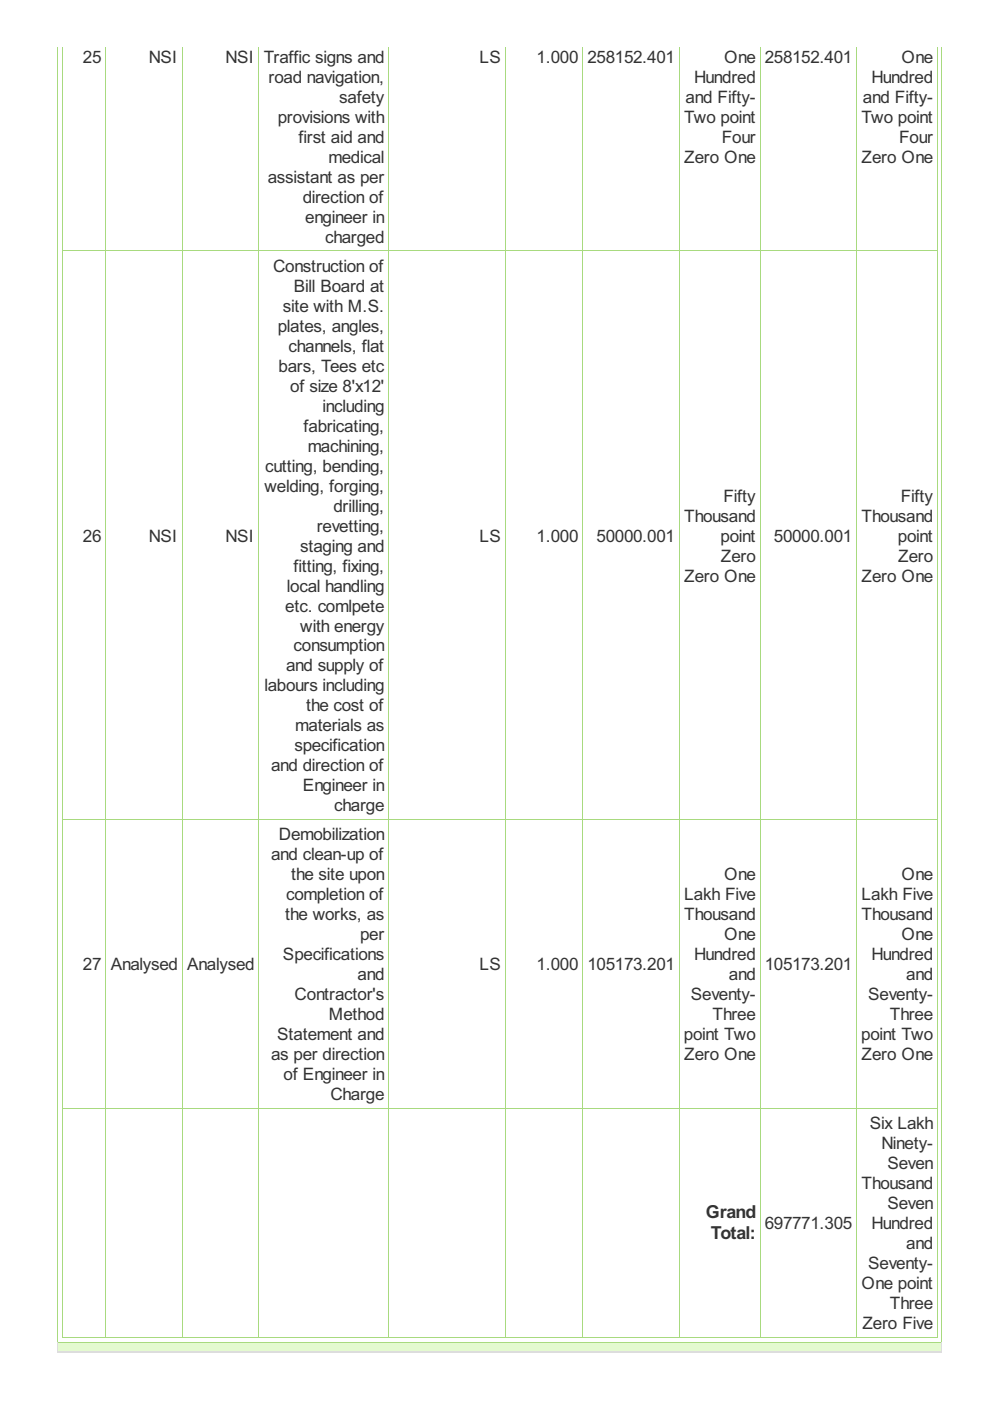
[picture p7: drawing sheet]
<svg xmlns="http://www.w3.org/2000/svg" width="210mm" height="297mm" viewBox="0 0 210 297" stroke-linecap="round" stroke-linejoin="round" font-family="sans-serif">
<defs><g id="words">
<g font-size="4.2" fill="#333">
<text x="149.7" y="258.3">Grand</text>
<text x="150.7" y="262.7">Total:</text>
</g>
<g font-size="4.1" fill="#333">
<text x="17.6" y="13.3">25</text>
<text x="31.6" y="13.3">NSI</text>
<text x="47.8" y="13.3">NSI</text>
<text x="55.9" y="13.3">Traffic signs and</text>
<text x="56.9" y="17.6">road navigation,</text>
<text x="101.7" y="13.3">LS</text>
<text x="113.8" y="13.3">1.000</text>
<text x="124.5" y="13.3">258152.401</text>
<text x="147.2" y="17.6">Hundred</text>
<text x="153.5" y="13.3">One</text>
<text x="162.1" y="13.3">258152.401</text>
<text x="184.8" y="17.6">Hundred</text>
<text x="191.1" y="13.3">One</text>
<text x="71.9" y="21.8">safety</text>
<text x="145.4" y="21.8">and Fifty-</text>
<text x="183" y="21.8">and Fifty-</text>
<text x="58.9" y="26.1">provisions with</text>
<text x="145.1" y="26.1">Two point</text>
<text x="182.7" y="26.1">Two point</text>
<text x="63.3" y="30.3">first aid and</text>
<text x="69.6" y="34.5">medical</text>
<text x="145.1" y="34.5">Zero One</text>
<text x="153" y="30.3">Four</text>
<text x="182.7" y="34.5">Zero One</text>
<text x="190.6" y="30.3">Four</text>
<text x="56.8" y="38.8">assistant as per</text>
<text x="64.2" y="43">direction of</text>
<text x="64.7" y="47.2">engineer in</text>
<text x="68.9" y="51.5">charged</text>
<text x="57.9" y="57.6">Construction of</text>
<text x="62.3" y="61.9">Bill Board at</text>
<text x="58.9" y="70.4">plates, angles,</text>
<text x="59.9" y="66.1">site with M.S.</text>
<text x="61.2" y="74.6">channels, flat</text>
<text x="59.1" y="78.8">bars, Tees etc</text>
<text x="61.5" y="83.1">of size 8'x12'</text>
<text x="68.4" y="87.3">including</text>
<text x="64.4" y="91.5">fabricating,</text>
<text x="65.2" y="95.8">machining,</text>
<text x="56.2" y="100">cutting, bending,</text>
<text x="56.1" y="104.2">welding, forging,</text>
<text x="153.4" y="106.4">Fifty</text>
<text x="191" y="106.4">Fifty</text>
<text x="67.2" y="112.7">revetting,</text>
<text x="70.7" y="108.5">drilling,</text>
<text x="145.1" y="110.6">Thousand</text>
<text x="182.7" y="110.6">Thousand</text>
<text x="17.6" y="114.8">26</text>
<text x="31.6" y="114.8">NSI</text>
<text x="47.8" y="114.8">NSI</text>
<text x="63.6" y="116.9">staging and</text>
<text x="101.7" y="114.8">LS</text>
<text x="113.8" y="114.8">1.000</text>
<text x="126.5" y="114.8">50000.001</text>
<text x="152.8" y="114.8">point</text>
<text x="152.8" y="119.1">Zero</text>
<text x="164.1" y="114.8">50000.001</text>
<text x="190.4" y="114.8">point</text>
<text x="190.4" y="119.1">Zero</text>
<text x="60.8" y="125.4">local handling</text>
<text x="62.2" y="121.2">fitting, fixing,</text>
<text x="145.1" y="123.3">Zero One</text>
<text x="182.7" y="123.3">Zero One</text>
<text x="60.5" y="129.7">etc. comlpete</text>
<text x="63.6" y="133.9">with energy</text>
<text x="60.6" y="142.4">and supply of</text>
<text x="62.2" y="138.1">consumption</text>
<text x="56.1" y="146.6">labours including</text>
<text x="62.6" y="155.1">materials as</text>
<text x="64.9" y="150.8">the cost of</text>
<text x="62.4" y="159.3">specification</text>
<text x="57.5" y="163.5">and direction of</text>
<text x="64.2" y="167.8">Engineer in</text>
<text x="70.9" y="172">charge</text>
<text x="59.1" y="178.2">Demobilization</text>
<text x="57.5" y="182.4">and clean-up of</text>
<text x="60.6" y="190.9">completion of</text>
<text x="61.7" y="186.7">the site upon</text>
<text x="145.1" y="190.9">Lakh Five</text>
<text x="153.5" y="186.7">One</text>
<text x="182.7" y="190.9">Lakh Five</text>
<text x="191.1" y="186.7">One</text>
<text x="60.5" y="195.1">the works, as</text>
<text x="145.1" y="195.1">Thousand</text>
<text x="182.7" y="195.1">Thousand</text>
<text x="60" y="203.6">Specifications</text>
<text x="76.4" y="199.4">per</text>
<text x="147.2" y="203.6">Hundred</text>
<text x="153.5" y="199.4">One</text>
<text x="184.8" y="203.6">Hundred</text>
<text x="191.1" y="199.4">One</text>
<text x="17.6" y="205.7">27</text>
<text x="23.5" y="205.7">Analysed</text>
<text x="39.7" y="205.7">Analysed</text>
<text x="75.8" y="207.8">and</text>
<text x="101.7" y="205.7">LS</text>
<text x="113.8" y="205.7">1.000</text>
<text x="124.5" y="205.7">105173.201</text>
<text x="154.5" y="207.8">and</text>
<text x="162.1" y="205.7">105173.201</text>
<text x="192.1" y="207.8">and</text>
<text x="62.5" y="212.1">Contractor's</text>
<text x="146.5" y="212.1">Seventy-</text>
<text x="184.1" y="212.1">Seventy-</text>
<text x="58.8" y="220.6">Statement and</text>
<text x="69.7" y="216.3">Method</text>
<text x="145" y="220.6">point Two</text>
<text x="151.1" y="216.3">Three</text>
<text x="182.6" y="220.6">point Two</text>
<text x="188.7" y="216.3">Three</text>
<text x="57.5" y="224.8">as per direction</text>
<text x="145.1" y="224.8">Zero One</text>
<text x="182.7" y="224.8">Zero One</text>
<text x="60.1" y="229">of Engineer in</text>
<text x="70.1" y="233.3">Charge</text>
<text x="184.4" y="239.4">Six Lakh</text>
<text x="186.9" y="243.7">Ninety-</text>
<text x="188.1" y="247.9">Seven</text>
<text x="182.7" y="252.1">Thousand</text>
<text x="188.1" y="256.4">Seven</text>
<text x="162.1" y="260.6">697771.305</text>
<text x="184.8" y="260.6">Hundred</text>
<text x="184.1" y="269.1">Seventy-</text>
<text x="192.1" y="264.9">and</text>
<text x="182.7" y="273.3">One point</text>
<text x="182.8" y="281.8">Zero Five</text>
<text x="188.7" y="277.6">Three</text>
</g>
</g></defs>
<g fill="none" stroke="#a8da7f" stroke-width=".21">
<path d="M13.3 9.9v273.7M22.4 9.9v273.7M38.7 9.9v273.7M54.9 9.9v273.7M82.4 9.9v273.7M107.2 9.9v273.7M123.6 9.9v273.7M144 9.9v273.7M161.2 9.9v273.7M181.6 9.9v273.7M198.8 9.9v273.7M13.2 53.1h185.6"/>
<path d="M13.2 173.7h185.6M13.2 234.9h185.6M13.2 283.5h185.6"/>
</g>
<path d="M12.1 284.4h187.5v2.2h-187.5z" fill="#e4fad0"/>
<path d="M12.2 9.9v274.7M199.6 9.9v274.7M12.1 284.5h187.6" fill="none" stroke="#a8da7f" stroke-width=".21"/>
<path d="M12.2 284.4v2.3M199.6 284.4v2.3" fill="none" stroke="#ddd" stroke-width=".21"/>
<path d="M12.1 286.6h187.6" fill="none" stroke="#ddd" stroke-width=".35"/>
<use href="#words"/>
</svg>
